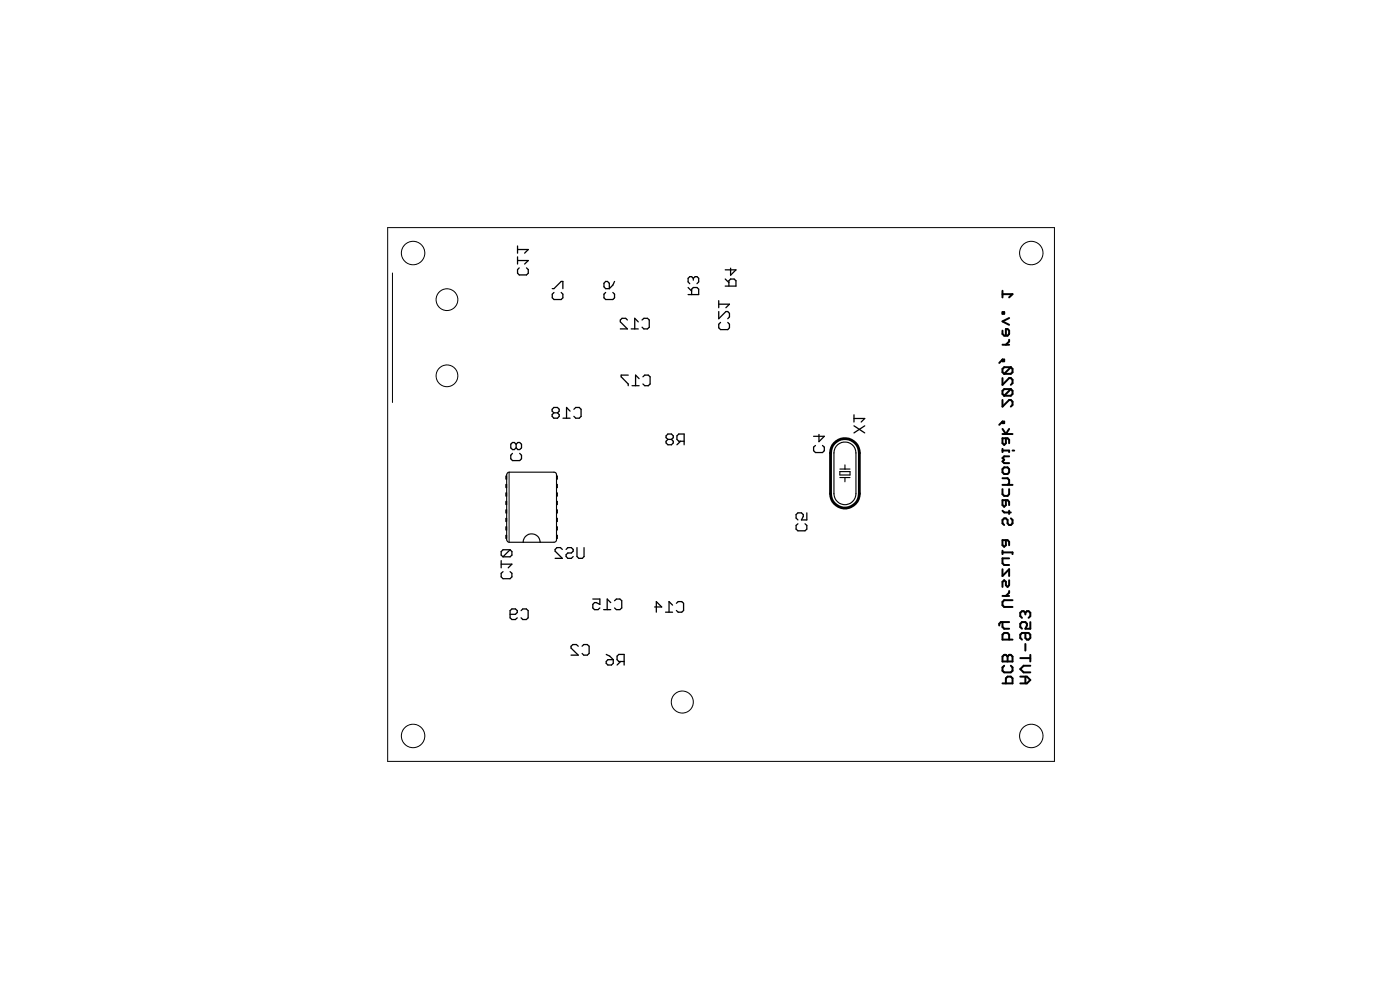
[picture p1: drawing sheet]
<svg xmlns="http://www.w3.org/2000/svg" width="210mm" height="148mm" viewBox="0 0 210 148" stroke-linecap="round" stroke-linejoin="round" font-family="sans-serif">
<g fill="none" stroke="#000" stroke-width=".3">
<path d="M150.3 56.6v1.1l1-1.1h.3l.2 .3v.5l-.2 .3M150.3 59.9v1l1-1h.3l.2 .3v.5l-.2 .2M150.3 49.5v.5l.3 .3h.5l.2-.3v-.5l-.2-.2h-.3v1M150.3 43.6v1M150.3 46.8h.3v.2h-.3zM150.3 53.9h.3v.2h-.3zM150.3 53.9l-.5 .5M150.3 51.6h1M150.3 44.1h1.5l-.5 .5M151.3 50.9v.3l-.5 .4M151.3 47.6l-1 .6 1 .5M151.6 55l.2 .3v.5l-.2 .2h-1"/>
<path d="M151.6 58.3l.2 .2v.5l-.2 .3h-1M151.6 55h-1l-.3 .3v.5l.3 .2M151.6 58.3h-1l-.3 .2v.5l.3 .3M151.6 58.3l-1 1M151.6 55l-1 1M150.3 63.2h.3v.2h-.3zM150.3 67.2v.5M150.3 73.3v.7l.3 .3h.5l.2-.3v-.7M150.3 67.5h1v.2M150.3 71.6h.8l.2 .3v.5l-.2 .2M150.3 76.5l.3 .3h1M150.3 72.6h1.5"/>
<path d="M150.3 65h1.5M150.3 64.3l.5 .7 .5-.7M150.3 63.2l-.5 .4M150.6 70h.5l.2 .3v.5l-.2 .2h-.5l-.3-.2v-.5zM150.8 65.7v.7l-.2 .3-.3-.3v-.7h.8l.2 .2v.5M150.8 74.9v.8l-.2 .2-.3-.2v-.8h.8l.2 .3v.5M151.3 76.5v.5M151.3 68.4h-.7l-.3 .2 .3 .3-.3 .2 .3 .3h.7M151.6 77.7l.2 .2v.5l-.2 .3h-.3l-.2-.3v-.5l-.3-.2h-.2l-.3 .2v.5l.3 .3M151.8 67.5h.3M150.3 93.2v.7l.3 .3h.7M150.3 82.8h1.5v.2"/>
<path d="M150.3 98.4l.3-.3h.2l.3 .3 .2-.3h.3l.2 .3v.7h-1.5zM150.3 82.5v.5M150.3 85.3v1l1-1v1M150.3 89.3h1M150.6 99.7l-.3 .3v.5l.3 .2h1l.2-.2v-.5l-.2-.3M150.8 80.9v.8l-.2 .2-.3-.2v-.8h.8l.2 .3v.5M151.1 98.4v.7M151.3 95.8v-.7l-.2-.3h-.5l-.3 .3v.7h1.5M151.3 93.2h-1.2l-.3 .3v.2M151.3 86.9v.8l-.2 .2-.3-.2v-.5l-.2-.3-.3 .3v.7M151.3 83.7h-1v.7l.3 .2h.7M151.3 88.5v.3l-.5 .5"/>
<path d="M151.8 89.9h-1.2l-.3 .3v.5l.3 .2h1.2M153 98.6h1.5M153.7 91.8v.3M153.7 94.8v.8l.3 .2h.2l.3-.2v-.5l-.3-.3h-1l-.2 .3v.5l.2 .2M153.7 96.5v1M153.7 91.8l.3-.2h.2l.3 .2v.5l-.3 .3M153.7 91.8l-.2-.2h-.3l-.2 .2v.5l.2 .3M154.5 99.7h-1l-.5 .5 .5 .5h1M154.5 93.2v1h-.8l.3-.5v-.2l-.3-.3h-.5l-.2 .3v.4l.2 .3M154.5 98.1v1M150.3 102.4h1.5v-.8l-.2-.2h-.5l-.3 .2v.8M153 101.4h1l.5 .5-.5 .5h-1"/>
<path d="M153.7 101.4v1"/>
</g>
<g fill="none" stroke="#000" stroke-width=".19">
<path d="M77.6 36.9v1M77.6 38.5v1.1M77.6 39h1.6l-.5 .6M77.6 37.4h1.6l-.5 .5M77.9 40.1l-.3 .3v.5l.3 .3h1l.3-.3v-.5l-.3-.3M82.8 43.2h.3l1-1h.3v1M83.1 43.8l-.3 .3v.5l.3 .3h1l.3-.3v-.5l-.3-.3M90.8 43.8l-.2 .3v.5l.2 .3h1.1l.2-.3v-.5l-.2-.3M90.8 42.2h.3l.3 .2v.8h-.6l-.2-.2v-.6zM92.1 42.2l-.2 .5-.5 .5M94.1 47.9l-.3-.2h-.5l-.3 .2v.3l1.1 1.1h-1.1M94.2 56.2h-1.1v.3l1.1 1v.3"/>
<path d="M94.6 49.3h1.1M94.8 57.8h1M95.7 48.2l-.5-.5v1.6M95.8 56.7l-.5-.5v1.6M96.3 47.9l.2-.2h.6l.2 .2v1.1l-.2 .3h-.6l-.2-.3M96.4 56.5l.3-.3h.5l.3 .3v1l-.3 .3h-.5l-.3-.3M103.2 44.1h1.6v-.8l-.3-.2h-.6l-.2 .2v.8M103.2 43.1l.5 .5M103.9 41.7l.3-.3h.3l.3 .3v.5l-.3 .3M103.9 41.7l-.2-.3h-.3l-.2 .3v.5l.2 .3M103.9 41.7v.3M107.8 46.7v1.1l1-1.1h.3l.3 .2v.6l-.3 .3"/>
<path d="M107.8 45v1.1M107.8 45.6h1.6l-.6 .5M108 48.3l-.2 .3v.5l.2 .3h1.1l.3-.3v-.5l-.3-.3M108.7 42.9h1.6v-.8l-.2-.3h-.6l-.2 .3v.8M108.7 41.8l.6 .5M109.5 40.2v1l.8-.8h-1.6M76.8 67.9l-.2 .3v.5l.2 .3h1.1l.3-.3v-.5l-.3-.3M77.4 66.5l.2-.2h.3l.3 .2v.6l-.3 .3h-.3l-.2-.3M77.4 66.5l-.3-.2h-.3l-.2 .2v.6l.2 .3h.3l.3-.3M77.4 66.5v.6M83 61.8l-.2-.2v-.3l.2-.3h.6l.2 .3v.3l-.2 .2M83 61.8l-.2 .3v.3l.2 .3h.6l.2-.3v-.3l-.2-.3"/>
<path d="M83 61.8h.6M84.4 62.7h1.1M85.5 61.6l-.6-.6v1.7M86 61.3l.3-.3h.5l.3 .3v1.1l-.3 .3h-.5l-.3-.3M100.1 65.8l-.2-.2v-.3l.2-.3h.6l.2 .3v.3l-.2 .2M100.1 65.8l-.2 .3v.3l.2 .2h.6l.2-.2v-.3l-.2-.3M100.1 65.8h.6M102 66.1l-.5 .5M102.6 66.1h-.8l-.3-.3v-.5l.3-.3h.8v1.6M119.6 78.5l-.2 .2v.6l.2 .2h1.1l.3-.2v-.6l-.3-.2M121 76.8v1.1h-.8l.2-.5v-.3l-.2-.3h-.6l-.2 .3v.5l.2 .3M122.3 66.7l-.3 .3v.5l.3 .3h1l.3-.3v-.5l-.3-.3"/>
<path d="M122.8 65.1v1.1l.8-.8h-1.6M128 63.8l1.6 1.1M128 62.7h1.6l-.5 .5M128 62.1v1.1M129.6 63.8l-1.6 1.1M75.1 84v1.1M75.1 84.5h1.7l-.6 .6M75.4 85.6l-.3 .3v.5l.3 .3h1.1l.3-.3v-.5l-.3-.3M76.5 92h.8l.3-.2v-.3l-.3-.3h-.5l-.3 .3v1.1l.3 .2h.5l.3-.2M76.5 82.4l.3 .2v.6l-.3 .2h-1.1M76.5 82.4h-1.1l-.3 .2v.6l.3 .2M76.5 82.4l-1.1 1"/>
<path d="M78.1 91.5l.3-.3h.5l.3 .3v1.1l-.3 .2h-.5l-.3-.2M84.3 82.3l-.3-.3h-.5l-.3 .3v.3l1.1 1.1h-1.1M84.9 82.3l.2-.3h.6l.2 .3v.3l-.2 .2h-.6l-.2 .3v.3l.2 .3h.6l.2-.3M86.5 82v1.4l.3 .3h.5l.3-.3v-1.4M86.7 96.8l-.3-.2h-.5l-.3 .2v.3l1.1 1h-1.1M87.3 96.8l.2-.2h.6l.2 .2v1.1l-.2 .2h-.6l-.2-.2M88.9 89.7h1v.9l-.5-.3h-.3l-.2 .3v.5l.2 .2h.6l.2-.2M90.5 91.3h1.1M90.9 98l.5 .3 .5 .5M91.1 98.8h.8v.6l-.2 .2h-.6l-.2-.2v-.3zM91.6 90.3l-.6-.6v1.6M92.1 90l.3-.3h.5l.3 .3v1.1l-.3 .2h-.5l-.3-.2"/>
<path d="M93 99.1l-.5 .5M93.6 99.1h-.8l-.3-.3v-.5l.3-.3h.8v1.6M98.1 90.9h1.1l-.8-.8v1.6M99.8 91.7h1M100.8 90.7l-.5-.6v1.6M101.4 90.4l.3-.3h.5l.3 .3v1.1l-.3 .2h-.5l-.3-.2"/>
</g>
<path d="M76.1 70.8l.2-.1h6.8a.36 .36 0 0 1 .3 .4v9.8a.36 .36 0 0 1-.3 .3h-6.8l-.2-.1-.1-.2v-9.8zM125.6 66.6a1.65 1.65 0 0 1 1.8-.2 1.65 1.65 0 0 1 .9 1.5v6.1a1.65 1.65 0 0 1-1.6 1.6 1.65 1.65 0 0 1-1.7-1.6v-6.1a1.67 1.67 0 0 1 .6-1.3zM125.9 70.7h1.5v.5h-1.5zM125.9 70.3h1.5M125.9 71.5h1.5M126.7 69.6v.7M126.7 71.5v.7M78.4 81.2a1.27 1.27 0 0 1 1.3-1.2 1.27 1.27 0 0 1 1.3 1.2" fill="none" stroke="#000" stroke-width=".17"/>
<g fill="none" stroke="#000" stroke-width=".15">
<path d="M58.1 34.1h100v80h-100zM58.8 40.9v19.4M76.3 70.8v10.4"/>
<circle cx="61.9" cy="37.9" r="1.76"/>
<circle cx="154.6" cy="37.9" r="1.76"/>
<circle cx="67" cy="56.3" r="1.63"/>
<circle cx="67" cy="44.9" r="1.63"/>
<circle cx="61.9" cy="110.3" r="1.76"/>
<circle cx="102.3" cy="105.2" r="1.65"/>
<circle cx="154.6" cy="110.3" r="1.76"/>
</g>
<g fill="#000" stroke="#000" stroke-width=".15">
<path d="M75.8 78.9h.2v.5h-.2zM75.8 77.6h.2v.5h-.2zM75.8 76.4h.2v.5h-.2zM75.8 75.1h.2v.5h-.2zM75.8 73.8h.2v.5h-.2zM75.8 72.6h.2v.5h-.2zM75.8 71.3h.2v.5h-.2zM83.4 78.9h.2v.5h-.2zM83.4 77.6h.2v.5h-.2zM83.4 76.4h.2v.5h-.2zM83.4 75.1h.2v.5h-.2zM83.4 73.8h.2v.5h-.2z"/>
<path d="M83.4 72.6h.2v.5h-.2zM83.4 71.3h.2v.5h-.2zM75.8 80.2h.2v.5h-.2zM83.4 80.2h.2v.5h-.2z"/>
</g>
<path d="M125.1 66.4a2.16 2.16 0 0 1 2.4-.5 2.16 2.16 0 0 1 1.3 2v6.1a2.16 2.16 0 0 1-2.1 2.1 2.16 2.16 0 0 1-2.2-2.1v-6.1a2.16 2.16 0 0 1 .6-1.5z" fill="none" stroke="#000" stroke-width=".42"/>
</svg>
